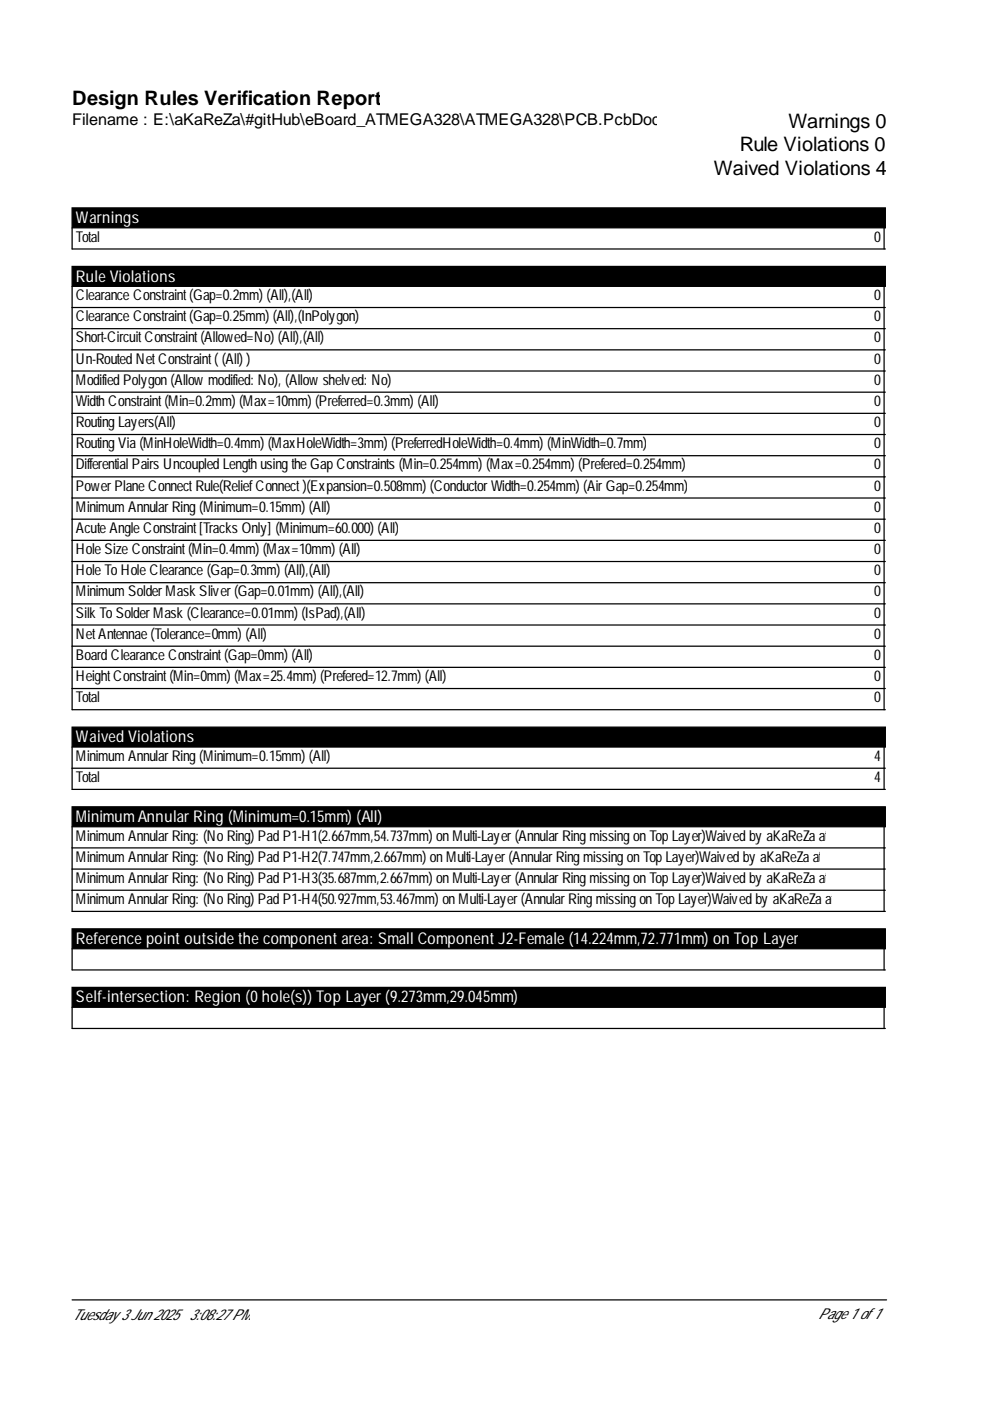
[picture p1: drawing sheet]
<svg xmlns="http://www.w3.org/2000/svg" width="210mm" height="297mm" viewBox="0 0 210 297" stroke-linecap="round" stroke-linejoin="round" font-family="sans-serif">
<defs><g id="words">
<g font-size="4.2">
<text x="15.3" y="22.3">Design Rules Verification Report</text>
<text x="167.1" y="27">Warnings 0</text>
<text x="156.9" y="32.1">Rule Violations 0</text>
<text x="151.3" y="37.1">Waived Violations 4</text>
</g>
<text font-size="3.4" x="15.3" y="26.6">Filename : E:\aKaReZa\#gitHub\eBoard_ATMEGA328\ATMEGA328\PCB.PcbDoc</text>
<g font-size="3.4" fill="#fff">
<text x="16.1" y="47.3">Warnings</text>
<text x="16.1" y="59.7">Rule Violations</text>
<text x="16.1" y="157.4">Waived Violations</text>
<text x="16.1" y="174.3">MinimumAnnularRing (Minimum=0.15mm) (All)</text>
<text x="16.1" y="200.1">Reference point outside the componentarea: Small ComponentJ2-Female (14.224mm,72.771mm) on Top Layer</text>
<text x="16.1" y="212.5">Self-intersection: Region (0 hole(s)) Top Layer(9.273mm,29.045mm)</text>
</g>
<g font-size="3.2">
<text x="16.1" y="51.2">Total</text>
<text x="185.3" y="51.2">0</text>
<text x="16.1" y="63.6">ClearanceConstraint(Gap=0.2mm) (All),(All)</text>
<text x="185.3" y="63.6">0</text>
<text x="16.1" y="68.1">ClearanceConstraint(Gap=0.25mm) (All),(InPolygon)</text>
<text x="185.3" y="68.1">0</text>
<text x="16.1" y="72.6">Short-CircuitConstraint(Allowed=No) (All),(All)</text>
<text x="16.1" y="77.1">Un-RoutedNetConstraint((All) )</text>
<text x="185.3" y="72.6">0</text>
<text x="185.3" y="77.1">0</text>
<text x="16.1" y="81.6">ModifiedPolygon(Allowmodified: No), (Allowshelved: No)</text>
<text x="185.3" y="81.6">0</text>
<text x="16.1" y="86.1">WidthConstraint(Min=0.2mm) (Max=10mm) (Preferred=0.3mm) (All)</text>
<text x="185.3" y="86.1">0</text>
<text x="16.1" y="90.6">RoutingLayers(All)</text>
<text x="16.1" y="95">RoutingVia (MinHoleWidth=0.4mm) (MaxHoleWidth=3mm) (PreferredHoleWidth=0.4mm) (MinWidth=0.7mm)</text>
<text x="185.3" y="90.6">0</text>
<text x="185.3" y="95">0</text>
<text x="16.1" y="99.5">Differential Pairs UncoupledLengthusingtheGapConstraints (Min=0.254mm) (Max=0.254mm) (Prefered=0.254mm)</text>
<text x="185.3" y="99.5">0</text>
<text x="16.1" y="104">PowerPlaneConnectRule(ReliefConnect)(Expansion=0.508mm) (ConductorWidth=0.254mm) (AirGap=0.254mm)</text>
<text x="185.3" y="104">0</text>
<text x="16.1" y="108.5">MinimumAnnularRing(Minimum=0.15mm) (All)</text>
<text x="16.1" y="113">AcuteAngleConstraint[TracksOnly] (Minimum=60.000) (All)</text>
<text x="185.3" y="108.5">0</text>
<text x="185.3" y="113">0</text>
<text x="16.1" y="117.5">HoleSizeConstraint(Min=0.4mm) (Max=10mm) (All)</text>
<text x="185.3" y="117.5">0</text>
<text x="16.1" y="122">HoleToHoleClearance(Gap=0.3mm) (All),(All)</text>
<text x="185.3" y="122">0</text>
<text x="16.1" y="126.5">MinimumSolderMaskSliver(Gap=0.01mm) (All),(All)</text>
<text x="16.1" y="131">SilkToSolderMask(Clearance=0.01mm) (IsPad),(All)</text>
<text x="185.3" y="126.5">0</text>
<text x="185.3" y="131">0</text>
<text x="16.1" y="135.4">NetAntennae(Tolerance=0mm) (All)</text>
<text x="185.3" y="135.4">0</text>
<text x="16.1" y="139.9">BoardClearanceConstraint(Gap=0mm) (All)</text>
<text x="185.3" y="139.9">0</text>
<text x="16.1" y="144.4">HeightConstraint(Min=0mm) (Max=25.4mm) (Prefered=12.7mm) (All)</text>
<text x="16.1" y="148.9">Total</text>
<text x="185.3" y="144.4">0</text>
<text x="185.3" y="148.9">0</text>
<text x="16.1" y="161.3">MinimumAnnularRing(Minimum=0.15mm) (All)</text>
<text x="185.3" y="161.3">4</text>
<text x="16.1" y="165.8">Total</text>
<text x="185.3" y="165.8">4</text>
<text x="16.1" y="178.2">MinimumAnnularRing: (NoRing) PadP1-H1(2.667mm,54.737mm) onMulti-Layer(AnnularRingmissingonTopLayer)Waivedby aKaReZa at</text>
<text x="16.1" y="182.7">MinimumAnnularRing: (NoRing) PadP1-H2(7.747mm,2.667mm) onMulti-Layer(AnnularRingmissingonTopLayer)Waivedby aKaReZa at</text>
<text x="16.1" y="187.2">MinimumAnnularRing: (NoRing) PadP1-H3(35.687mm,2.667mm) onMulti-Layer(AnnularRingmissingonTopLayer)Waivedby aKaReZa at</text>
<text x="16.1" y="191.7">MinimumAnnularRing: (NoRing) PadP1-H4(50.927mm,53.467mm) onMulti-Layer(AnnularRingmissingonTopLayer)Waivedby aKaReZa at</text>
<text x="15.3" y="279.8">Tuesday3Jun2025</text>
<text x="40.1" y="279.8">3:08:27PM</text>
<text x="173.5" y="279.6">Page1 of1</text>
</g>
</g></defs>
<path d="M15.3 44.1h172.4v4.2h-172.4zM15.3 56.5h172.4v4.2h-172.4zM15.3 154.2h172.4v4.2h-172.4zM15.3 171.1h172.4v4.2h-172.4zM15.3 196.9h172.4v4.3h-172.4zM15.3 209.3h172.4v4.3h-172.4z" fill="#000" stroke="#000" stroke-width=".26"/>
<g fill="none" stroke="#000" stroke-width=".26">
<path d="M15.3 48.3v4.5h172.4M187.4 48.3v4.5M15.3 60.7v89.8h172.4M15.3 65.2h172.4M15.3 69.7h172.4M15.3 74.2h172.4M15.3 78.7h172.4M187.4 60.7v89.8M15.3 83.2h172.4M15.3 87.6h172.4M15.3 92.1h172.4M15.3 96.6h172.4"/>
<path d="M15.3 101.1h172.4M15.3 105.6h172.4M15.3 110.1h172.4M15.3 114.6h172.4M15.3 119.1h172.4M15.3 123.5h172.4M15.3 128h172.4M15.3 132.5h172.4M15.3 137h172.4M15.3 158.4v9h172.4M15.3 141.5h172.4M15.3 146h172.4"/>
<path d="M187.4 158.4v9M15.3 175.3v17.9h172.4M15.3 162.9h172.4M15.3 179.8h172.4M187.4 175.3v17.9M15.3 184.3h172.4M15.3 188.7h172.4M15.3 201.2v4.4h172.4M15.3 213.6v4.5h172.4M187.4 201.2v4.4M187.4 213.6v4.5M15.3 275.6h172.7"/>
</g>
<use href="#words"/>
</svg>
